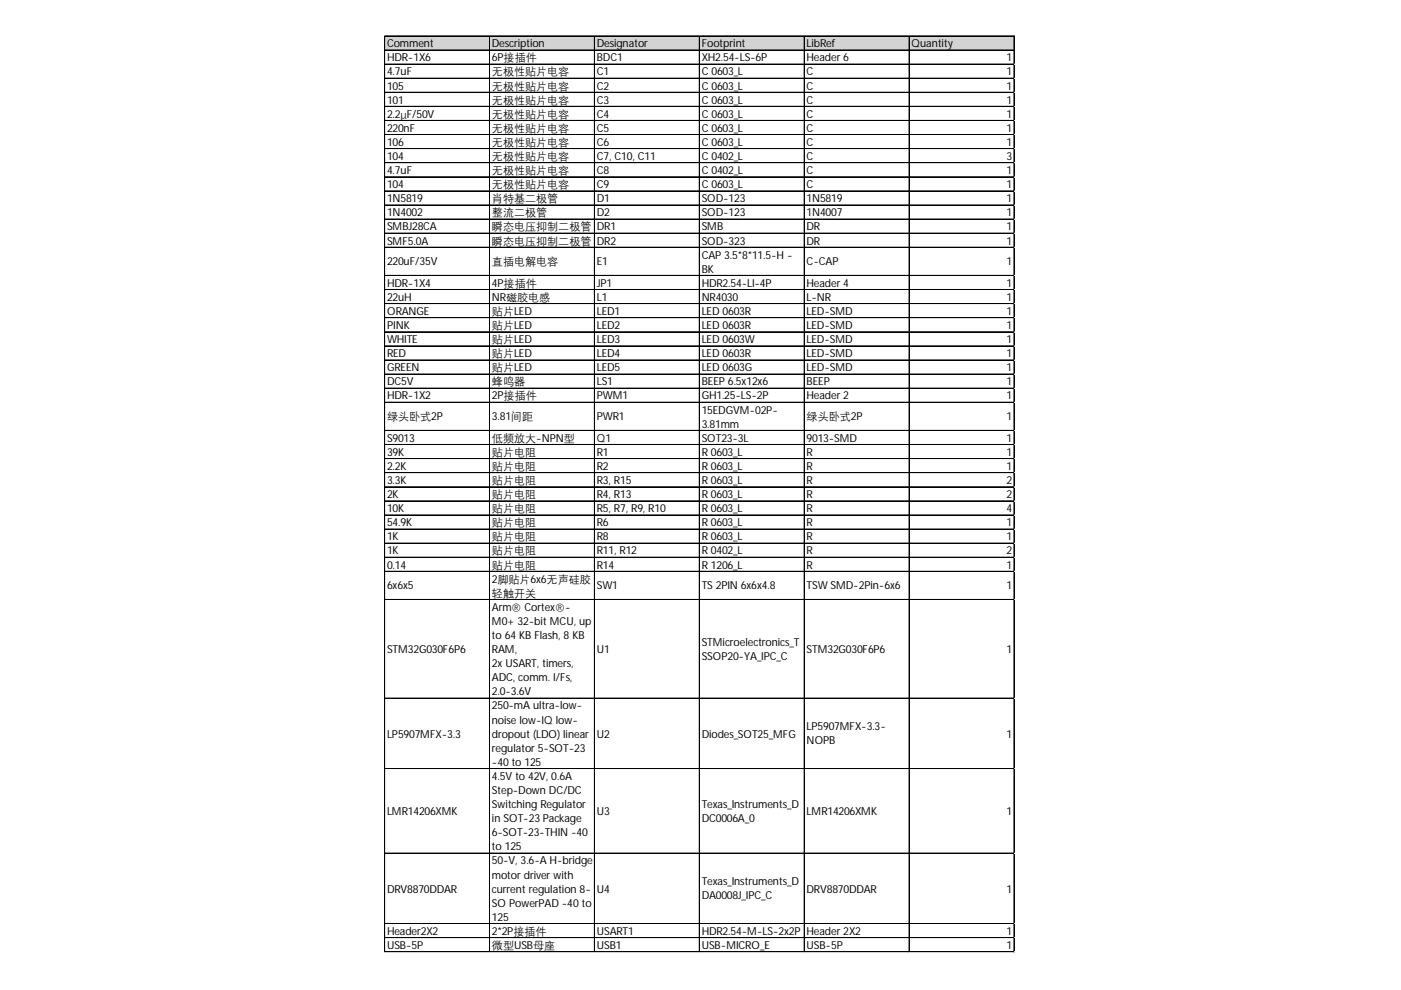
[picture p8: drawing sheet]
<svg xmlns="http://www.w3.org/2000/svg" width="297mm" height="210mm" viewBox="0 0 297 210" stroke-linecap="round" stroke-linejoin="round" font-family="sans-serif">
<defs><g id="words">
<g font-size="2.3">
<text x="82.1" y="10">Comment</text>
<text x="104.3" y="10">Description</text>
<text x="126.5" y="10">Designator</text>
<text x="148.8" y="10">Footprint</text>
<text x="171" y="10">LibRef</text>
<text x="193.3" y="10">Quantity</text>
<text x="82.1" y="13">HDR-1X6</text>
<text x="82.1" y="16">4.7uF</text>
<text x="104.3" y="13">6P接插件</text>
<text x="104.3" y="16">无极性贴片电容</text>
<text x="126.5" y="13">BDC1</text>
<text x="126.5" y="16">C1</text>
<text x="148.8" y="13">XH2.54-LS-6P</text>
<text x="148.8" y="16">C 0603_L</text>
<text x="171" y="13">Header 6</text>
<text x="171" y="16">C</text>
<text x="213.4" y="13">1</text>
<text x="213.4" y="16">1</text>
<text x="82.1" y="19">105</text>
<text x="82.1" y="22">101</text>
<text x="104.3" y="19">无极性贴片电容</text>
<text x="104.3" y="22">无极性贴片电容</text>
<text x="126.5" y="19">C2</text>
<text x="126.5" y="22">C3</text>
<text x="148.8" y="19">C 0603_L</text>
<text x="148.8" y="22">C 0603_L</text>
<text x="171" y="19">C</text>
<text x="171" y="22">C</text>
<text x="213.4" y="19">1</text>
<text x="213.4" y="22">1</text>
<text x="82.1" y="25">2.2μF/50V</text>
<text x="82.1" y="27.9">220nF</text>
<text x="104.3" y="25">无极性贴片电容</text>
<text x="104.3" y="27.9">无极性贴片电容</text>
<text x="126.5" y="25">C4</text>
<text x="126.5" y="27.9">C5</text>
<text x="148.8" y="25">C 0603_L</text>
<text x="148.8" y="27.9">C 0603_L</text>
<text x="171" y="25">C</text>
<text x="171" y="27.9">C</text>
<text x="213.4" y="25">1</text>
<text x="213.4" y="27.9">1</text>
<text x="82.1" y="30.9">106</text>
<text x="82.1" y="33.9">104</text>
<text x="104.3" y="30.9">无极性贴片电容</text>
<text x="104.3" y="33.9">无极性贴片电容</text>
<text x="126.5" y="30.9">C6</text>
<text x="126.5" y="33.9">C7, C10, C11</text>
<text x="148.8" y="30.9">C 0603_L</text>
<text x="148.8" y="33.9">C 0402_L</text>
<text x="171" y="30.9">C</text>
<text x="171" y="33.9">C</text>
<text x="213.4" y="30.9">1</text>
<text x="213.4" y="33.9">3</text>
<text x="82.1" y="36.9">4.7uF</text>
<text x="82.1" y="39.9">104</text>
<text x="104.3" y="36.9">无极性贴片电容</text>
<text x="104.3" y="39.9">无极性贴片电容</text>
<text x="126.5" y="36.9">C8</text>
<text x="126.5" y="39.9">C9</text>
<text x="148.8" y="36.9">C 0402_L</text>
<text x="148.8" y="39.9">C 0603_L</text>
<text x="171" y="36.9">C</text>
<text x="171" y="39.9">C</text>
<text x="213.4" y="36.9">1</text>
<text x="213.4" y="39.9">1</text>
<text x="82.1" y="42.9">1N5819</text>
<text x="82.1" y="45.9">1N4002</text>
<text x="104.3" y="42.9">肖特基二极管</text>
<text x="104.3" y="45.9">整流二极管</text>
<text x="126.5" y="42.9">D1</text>
<text x="126.5" y="45.9">D2</text>
<text x="148.8" y="42.9">SOD-123</text>
<text x="148.8" y="45.9">SOD-123</text>
<text x="171" y="42.9">1N5819</text>
<text x="171" y="45.9">1N4007</text>
<text x="213.4" y="42.9">1</text>
<text x="213.4" y="45.9">1</text>
<text x="82.1" y="48.9">SMBJ28CA</text>
<text x="82.1" y="51.8">SMF5.0A</text>
<text x="104.3" y="48.9">瞬态电压抑制二极管</text>
<text x="104.3" y="51.8">瞬态电压抑制二极管</text>
<text x="126.5" y="48.9">DR1</text>
<text x="126.5" y="51.8">DR2</text>
<text x="148.8" y="48.9">SMB</text>
<text x="148.8" y="51.8">SOD-323</text>
<text x="171" y="48.9">DR</text>
<text x="171" y="51.8">DR</text>
<text x="213.4" y="48.9">1</text>
<text x="213.4" y="51.8">1</text>
<text x="82.1" y="56.3">220uF/35V</text>
<text x="104.3" y="56.3">直插电解电容</text>
<text x="126.5" y="56.3">E1</text>
<text x="148.8" y="54.8">CAP 3.5*8*11.5-H -</text>
<text x="148.8" y="57.8">BK</text>
<text x="171" y="56.3">C-CAP</text>
<text x="213.4" y="56.3">1</text>
<text x="82.1" y="60.8">HDR-1X4</text>
<text x="82.1" y="63.8">22uH</text>
<text x="104.3" y="60.8">4P接插件</text>
<text x="104.3" y="63.8">NR磁胶电感</text>
<text x="126.5" y="60.8">JP1</text>
<text x="126.5" y="63.8">L1</text>
<text x="148.8" y="60.8">HDR2.54-LI-4P</text>
<text x="148.8" y="63.8">NR4030</text>
<text x="171" y="60.8">Header 4</text>
<text x="171" y="63.8">L-NR</text>
<text x="213.4" y="60.8">1</text>
<text x="213.4" y="63.8">1</text>
<text x="82.1" y="66.8">ORANGE</text>
<text x="82.1" y="69.8">PINK</text>
<text x="104.3" y="66.8">贴片LED</text>
<text x="104.3" y="69.8">贴片LED</text>
<text x="126.5" y="66.8">LED1</text>
<text x="126.5" y="69.8">LED2</text>
<text x="148.8" y="66.8">LED 0603R</text>
<text x="148.8" y="69.8">LED 0603R</text>
<text x="171" y="66.8">LED-SMD</text>
<text x="171" y="69.8">LED-SMD</text>
<text x="213.4" y="66.8">1</text>
<text x="213.4" y="69.8">1</text>
<text x="82.1" y="72.8">WHITE</text>
<text x="82.1" y="75.7">RED</text>
<text x="104.3" y="72.8">贴片LED</text>
<text x="104.3" y="75.7">贴片LED</text>
<text x="126.5" y="72.8">LED3</text>
<text x="126.5" y="75.7">LED4</text>
<text x="148.8" y="72.8">LED 0603W</text>
<text x="148.8" y="75.7">LED 0603R</text>
<text x="171" y="72.8">LED-SMD</text>
<text x="171" y="75.7">LED-SMD</text>
<text x="213.4" y="72.8">1</text>
<text x="213.4" y="75.7">1</text>
<text x="82.1" y="78.7">GREEN</text>
<text x="82.1" y="81.7">DC5V</text>
<text x="104.3" y="78.7">贴片LED</text>
<text x="104.3" y="81.7">蜂鸣器</text>
<text x="126.5" y="78.7">LED5</text>
<text x="126.5" y="81.7">LS1</text>
<text x="148.8" y="78.7">LED 0603G</text>
<text x="148.8" y="81.7">BEEP 6.5x12x6</text>
<text x="171" y="78.7">LED-SMD</text>
<text x="171" y="81.7">BEEP</text>
<text x="213.4" y="78.7">1</text>
<text x="213.4" y="81.7">1</text>
<text x="82.1" y="84.7">HDR-1X2</text>
<text x="82.1" y="89.1">绿头卧式2P</text>
<text x="104.3" y="84.7">2P接插件</text>
<text x="104.3" y="89.1">3.81间距</text>
<text x="126.5" y="84.7">PWM1</text>
<text x="126.5" y="89.1">PWR1</text>
<text x="148.8" y="84.7">GH1.25-LS-2P</text>
<text x="148.8" y="87.7">15EDGVM-02P-</text>
<text x="171" y="84.7">Header 2</text>
<text x="171" y="89.1">绿头卧式2P</text>
<text x="213.4" y="84.7">1</text>
<text x="213.4" y="89.1">1</text>
<text x="82.1" y="93.7">S9013</text>
<text x="104.3" y="93.7">低频放大-NPN型</text>
<text x="126.5" y="93.7">Q1</text>
<text x="148.8" y="90.7">3.81mm</text>
<text x="148.8" y="93.7">SOT23-3L</text>
<text x="171" y="93.7">9013-SMD</text>
<text x="213.4" y="93.7">1</text>
<text x="82.1" y="96.6">39K</text>
<text x="82.1" y="99.6">2.2K</text>
<text x="104.3" y="96.6">贴片电阻</text>
<text x="104.3" y="99.6">贴片电阻</text>
<text x="126.5" y="96.6">R1</text>
<text x="126.5" y="99.6">R2</text>
<text x="148.8" y="96.6">R 0603_L</text>
<text x="148.8" y="99.6">R 0603_L</text>
<text x="171" y="96.6">R</text>
<text x="171" y="99.6">R</text>
<text x="213.4" y="96.6">1</text>
<text x="213.4" y="99.6">1</text>
<text x="82.1" y="102.6">3.3K</text>
<text x="82.1" y="105.6">2K</text>
<text x="104.3" y="102.6">贴片电阻</text>
<text x="104.3" y="105.6">贴片电阻</text>
<text x="126.5" y="102.6">R3, R15</text>
<text x="126.5" y="105.6">R4, R13</text>
<text x="148.8" y="102.6">R 0603_L</text>
<text x="148.8" y="105.6">R 0603_L</text>
<text x="171" y="102.6">R</text>
<text x="171" y="105.6">R</text>
<text x="213.4" y="102.6">2</text>
<text x="213.4" y="105.6">2</text>
<text x="82.1" y="108.6">10K</text>
<text x="82.1" y="111.6">54.9K</text>
<text x="104.3" y="108.6">贴片电阻</text>
<text x="104.3" y="111.6">贴片电阻</text>
<text x="126.5" y="108.6">R5, R7, R9, R10</text>
<text x="126.5" y="111.6">R6</text>
<text x="148.8" y="108.6">R 0603_L</text>
<text x="148.8" y="111.6">R 0603_L</text>
<text x="171" y="108.6">R</text>
<text x="171" y="111.6">R</text>
<text x="213.4" y="108.6">4</text>
<text x="213.4" y="111.6">1</text>
<text x="82.1" y="114.6">1K</text>
<text x="82.1" y="117.6">1K</text>
<text x="104.3" y="114.6">贴片电阻</text>
<text x="104.3" y="117.6">贴片电阻</text>
<text x="126.5" y="114.6">R8</text>
<text x="126.5" y="117.6">R11, R12</text>
<text x="148.8" y="114.6">R 0603_L</text>
<text x="148.8" y="117.6">R 0402_L</text>
<text x="171" y="114.6">R</text>
<text x="171" y="117.6">R</text>
<text x="213.4" y="114.6">1</text>
<text x="213.4" y="117.6">2</text>
<text x="82.1" y="120.5">0.14</text>
<text x="82.1" y="125">6x6x5</text>
<text x="104.3" y="120.5">贴片电阻</text>
<text x="104.3" y="123.5">2脚贴片6x6无声硅胶</text>
<text x="126.5" y="120.5">R14</text>
<text x="126.5" y="125">SW1</text>
<text x="148.8" y="120.5">R 1206_L</text>
<text x="148.8" y="125">TS 2PIN 6x6x4.8</text>
<text x="171" y="120.5">R</text>
<text x="171" y="125">TSW SMD-2Pin-6x6</text>
<text x="213.4" y="120.5">1</text>
<text x="213.4" y="125">1</text>
<text x="104.3" y="126.5">轻触开关</text>
<text x="104.3" y="129.5">Arm® Cortex®-</text>
<text x="104.3" y="132.5">M0+ 32-bit MCU, up</text>
<text x="104.3" y="135.5">to 64 KB Flash, 8 KB</text>
<text x="148.8" y="136.9">STMicroelectronics_T</text>
<text x="82.1" y="138.5">STM32G030F6P6</text>
<text x="104.3" y="138.5">RAM,</text>
<text x="104.3" y="141.5">2x USART, timers,</text>
<text x="126.5" y="138.5">U1</text>
<text x="148.8" y="139.9">SSOP20-YA_IPC_C</text>
<text x="171" y="138.5">STM32G030F6P6</text>
<text x="213.4" y="138.5">1</text>
<text x="104.3" y="144.4">ADC, comm. I/Fs,</text>
<text x="104.3" y="147.4">2.0-3.6V</text>
<text x="104.3" y="150.4">250-mA ultra-low-</text>
<text x="104.3" y="153.4">noise low-IQ low-</text>
<text x="171" y="154.8">LP5907MFX-3.3-</text>
<text x="82.1" y="156.4">LP5907MFX-3.3</text>
<text x="104.3" y="156.4">dropout (LDO) linear</text>
<text x="104.3" y="159.4">regulator 5-SOT-23</text>
<text x="126.5" y="156.4">U2</text>
<text x="148.8" y="156.4">Diodes_SOT25_MFG</text>
<text x="171" y="157.8">NOPB</text>
<text x="213.4" y="156.4">1</text>
<text x="104.3" y="162.4">-40 to 125</text>
<text x="104.3" y="165.4">4.5V to 42V, 0.6A</text>
<text x="82.1" y="172.8">LMR14206XMK</text>
<text x="104.3" y="168.3">Step-Down DC/DC</text>
<text x="104.3" y="171.3">Switching Regulator</text>
<text x="126.5" y="172.8">U3</text>
<text x="148.8" y="171.3">Texas_Instruments_D</text>
<text x="171" y="172.8">LMR14206XMK</text>
<text x="213.4" y="172.8">1</text>
<text x="104.3" y="174.3">in SOT-23 Package</text>
<text x="104.3" y="177.3">6-SOT-23-THIN -40</text>
<text x="148.8" y="174.3">DC0006A_0</text>
<text x="104.3" y="180.3">to 125</text>
<text x="104.3" y="183.3">50-V, 3.6-A H-bridge</text>
<text x="82.1" y="189.3">DRV8870DDAR</text>
<text x="104.3" y="186.3">motor driver with</text>
<text x="104.3" y="189.3">current regulation 8-</text>
<text x="126.5" y="189.3">U4</text>
<text x="148.8" y="187.7">Texas_Instruments_D</text>
<text x="148.8" y="190.7">DA0008J_IPC_C</text>
<text x="171" y="189.3">DRV8870DDAR</text>
<text x="213.4" y="189.3">1</text>
<text x="104.3" y="192.2">SO PowerPAD -40 to</text>
<text x="104.3" y="195.2">125</text>
<text x="82.1" y="198.2">Header2X2</text>
<text x="82.1" y="201.2">USB-5P</text>
<text x="104.3" y="198.2">2*2P接插件</text>
<text x="104.3" y="201.2">微型USB母座</text>
<text x="126.5" y="198.2">USART1</text>
<text x="126.5" y="201.2">USB1</text>
<text x="148.8" y="198.2">HDR2.54-M-LS-2x2P</text>
<text x="148.8" y="201.2">USB-MICRO_E</text>
<text x="171" y="198.2">Header 2X2</text>
<text x="171" y="201.2">USB-5P</text>
<text x="213.4" y="198.2">1</text>
<text x="213.4" y="201.2">1</text>
</g>
</g></defs>
<path d="M81.6 7.7h133.6v3h-133.6z" fill="#d3d3d3"/>
<g fill="none" stroke="#000" stroke-width=".21">
<path d="M81.5 7.6v194.3M81.6 7.6v194.3M81.7 7.6h133.4M81.7 7.7h133.4M81.7 10.6h133.4M81.7 10.7h133.4M81.7 13.6h133.4M81.7 16.6h133.4M81.7 19.6h133.4M103.8 7.7v194.2M126 7.7v194.2M126.1 7.7v194.2"/>
<path d="M148.3 7.7v194.2M170.5 7.7v194.2M170.6 7.7v194.2M192.7 7.7v194.2M192.8 7.7v194.2M215 7.7v194.2M81.7 22.5h133.4M81.7 22.6h133.4M81.7 25.5h133.4M81.7 25.6h133.4M81.7 28.5h133.4M81.7 28.6h133.4"/>
<path d="M81.7 31.5h133.4M81.7 31.6h133.4M81.7 34.5h133.4M81.7 34.6h133.4M81.7 37.5h133.4M81.7 40.5h133.4M81.7 43.5h133.4M81.7 46.4h133.4M81.7 46.5h133.4M81.7 49.4h133.4M81.7 49.5h133.4M81.7 52.4h133.4"/>
<path d="M81.7 52.5h133.4M81.7 58.4h133.4M81.7 58.5h133.4M81.7 61.4h133.4M81.7 64.4h133.4M81.7 67.4h133.4M81.7 70.3h133.4M81.7 70.4h133.4M81.7 73.3h133.4M81.7 73.4h133.4M81.7 76.3h133.4M81.7 76.4h133.4"/>
<path d="M81.7 79.3h133.4M81.7 79.4h133.4M81.7 82.3h133.4M81.7 82.4h133.4M81.7 85.3h133.4M81.7 91.2h133.4M81.7 91.3h133.4M81.7 94.2h133.4M81.7 94.3h133.4M81.7 97.2h133.4M81.7 97.3h133.4M81.7 100.2h133.4"/>
<path d="M81.7 100.3h133.4M81.7 103.2h133.4M81.7 103.3h133.4M81.7 106.2h133.4M81.7 106.3h133.4M81.7 109.2h133.4M81.7 112.2h133.4M81.7 115.1h133.4M81.7 115.2h133.4M81.7 118.1h133.4M81.7 118.2h133.4M81.7 121.1h133.4"/>
<path d="M81.7 121.2h133.4M81.7 127.1h133.4M81.7 127.2h133.4M81.7 148h133.4M81.7 148.1h133.4M81.7 162.9h133.4M81.7 163h133.4M81.7 180.9h133.4M81.7 195.8h133.4M81.7 195.9h133.4M81.7 198.8h133.4M81.7 198.9h133.4"/>
<path d="M81.7 201.8h133.4"/>
</g>
<path d="M81.5 201.9v.1" fill="none" stroke="#d4d4d4" stroke-width=".21"/>
<path d="M81.5 201.9l.2 .1z" fill="#d4d4d4"/>
<path d="M103.8 201.9v.1" fill="none" stroke="#d4d4d4" stroke-width=".21"/>
<path d="M103.8 201.9l.1 .1z" fill="#d4d4d4"/>
<path d="M126 201.9v.1" fill="none" stroke="#d4d4d4" stroke-width=".21"/>
<path d="M126 201.9l.2 .1z" fill="#d4d4d4"/>
<path d="M148.3 201.9v.1" fill="none" stroke="#d4d4d4" stroke-width=".21"/>
<path d="M148.3 201.9l.1 .1z" fill="#d4d4d4"/>
<path d="M170.5 201.9v.1" fill="none" stroke="#d4d4d4" stroke-width=".21"/>
<path d="M170.5 201.9l.1 .1z" fill="#d4d4d4"/>
<path d="M192.7 201.9v.1" fill="none" stroke="#d4d4d4" stroke-width=".21"/>
<path d="M192.7 201.9l.2 .1z" fill="#d4d4d4"/>
<path d="M215 201.9v.1" fill="none" stroke="#d4d4d4" stroke-width=".21"/>
<path d="M215 201.9l.1 .1z" fill="#d4d4d4"/>
<path d="M215.1 13.6h.1" fill="none" stroke="#d4d4d4" stroke-width=".21"/>
<path d="M215.1 13.6l.1 .1z" fill="#d4d4d4"/>
<path d="M215.1 16.6h.1" fill="none" stroke="#d4d4d4" stroke-width=".21"/>
<path d="M215.1 16.6l.1 .1z" fill="#d4d4d4"/>
<path d="M215.1 19.6h.1" fill="none" stroke="#d4d4d4" stroke-width=".21"/>
<path d="M215.1 19.6l.1 .1z" fill="#d4d4d4"/>
<path d="M215.1 22.5h.1" fill="none" stroke="#d4d4d4" stroke-width=".21"/>
<path d="M215.1 22.5l.1 .2z" fill="#d4d4d4"/>
<path d="M215.1 25.5h.1" fill="none" stroke="#d4d4d4" stroke-width=".21"/>
<path d="M215.1 25.5l.1 .2z" fill="#d4d4d4"/>
<path d="M215.1 28.5h.1" fill="none" stroke="#d4d4d4" stroke-width=".21"/>
<path d="M215.1 28.5l.1 .1z" fill="#d4d4d4"/>
<path d="M215.1 31.5h.1" fill="none" stroke="#d4d4d4" stroke-width=".21"/>
<path d="M215.1 31.5l.1 .1z" fill="#d4d4d4"/>
<path d="M215.1 34.5h.1" fill="none" stroke="#d4d4d4" stroke-width=".21"/>
<path d="M215.1 34.5l.1 .1z" fill="#d4d4d4"/>
<path d="M215.1 37.5h.1" fill="none" stroke="#d4d4d4" stroke-width=".21"/>
<path d="M215.1 37.5l.1 .1z" fill="#d4d4d4"/>
<path d="M215.1 40.5h.1" fill="none" stroke="#d4d4d4" stroke-width=".21"/>
<path d="M215.1 40.5l.1 .1z" fill="#d4d4d4"/>
<path d="M215.1 43.5h.1" fill="none" stroke="#d4d4d4" stroke-width=".21"/>
<path d="M215.1 43.5l.1 .1z" fill="#d4d4d4"/>
<path d="M215.1 46.4h.1" fill="none" stroke="#d4d4d4" stroke-width=".21"/>
<path d="M215.1 46.4l.1 .2z" fill="#d4d4d4"/>
<path d="M215.1 49.4h.1" fill="none" stroke="#d4d4d4" stroke-width=".21"/>
<path d="M215.1 49.4l.1 .2z" fill="#d4d4d4"/>
<path d="M215.1 52.4h.1" fill="none" stroke="#d4d4d4" stroke-width=".21"/>
<path d="M215.1 52.4l.1 .1z" fill="#d4d4d4"/>
<path d="M215.1 58.4h.1" fill="none" stroke="#d4d4d4" stroke-width=".21"/>
<path d="M215.1 58.4l.1 .1z" fill="#d4d4d4"/>
<path d="M215.1 61.4h.1" fill="none" stroke="#d4d4d4" stroke-width=".21"/>
<path d="M215.1 61.4l.1 .1z" fill="#d4d4d4"/>
<path d="M215.1 64.4h.1" fill="none" stroke="#d4d4d4" stroke-width=".21"/>
<path d="M215.1 64.4l.1 .1z" fill="#d4d4d4"/>
<path d="M215.1 67.4h.1" fill="none" stroke="#d4d4d4" stroke-width=".21"/>
<path d="M215.1 67.4l.1 .1z" fill="#d4d4d4"/>
<path d="M215.1 70.3h.1" fill="none" stroke="#d4d4d4" stroke-width=".21"/>
<path d="M215.1 70.3l.1 .2z" fill="#d4d4d4"/>
<path d="M215.1 73.3h.1" fill="none" stroke="#d4d4d4" stroke-width=".21"/>
<path d="M215.1 73.3l.1 .2z" fill="#d4d4d4"/>
<path d="M215.1 76.3h.1" fill="none" stroke="#d4d4d4" stroke-width=".21"/>
<path d="M215.1 76.3l.1 .1z" fill="#d4d4d4"/>
<path d="M215.1 79.3h.1" fill="none" stroke="#d4d4d4" stroke-width=".21"/>
<path d="M215.1 79.3l.1 .1z" fill="#d4d4d4"/>
<path d="M215.1 82.3h.1" fill="none" stroke="#d4d4d4" stroke-width=".21"/>
<path d="M215.1 82.3l.1 .1z" fill="#d4d4d4"/>
<path d="M215.1 85.3h.1" fill="none" stroke="#d4d4d4" stroke-width=".21"/>
<path d="M215.1 85.3l.1 .1z" fill="#d4d4d4"/>
<path d="M215.1 91.2h.1" fill="none" stroke="#d4d4d4" stroke-width=".21"/>
<path d="M215.1 91.2l.1 .2z" fill="#d4d4d4"/>
<path d="M215.1 94.2h.1" fill="none" stroke="#d4d4d4" stroke-width=".21"/>
<path d="M215.1 94.2l.1 .2z" fill="#d4d4d4"/>
<path d="M215.1 97.2h.1" fill="none" stroke="#d4d4d4" stroke-width=".21"/>
<path d="M215.1 97.2l.1 .2z" fill="#d4d4d4"/>
<path d="M215.1 100.2h.1" fill="none" stroke="#d4d4d4" stroke-width=".21"/>
<path d="M215.1 100.2l.1 .1z" fill="#d4d4d4"/>
<path d="M215.1 103.2h.1" fill="none" stroke="#d4d4d4" stroke-width=".21"/>
<path d="M215.1 103.2l.1 .1z" fill="#d4d4d4"/>
<path d="M215.1 106.2h.1" fill="none" stroke="#d4d4d4" stroke-width=".21"/>
<path d="M215.1 106.2l.1 .1z" fill="#d4d4d4"/>
<path d="M215.1 109.2h.1" fill="none" stroke="#d4d4d4" stroke-width=".21"/>
<path d="M215.1 109.2l.1 .1z" fill="#d4d4d4"/>
<path d="M215.1 112.2h.1" fill="none" stroke="#d4d4d4" stroke-width=".21"/>
<path d="M215.1 112.2l.1 .1z" fill="#d4d4d4"/>
<path d="M215.1 115.1h.1" fill="none" stroke="#d4d4d4" stroke-width=".21"/>
<path d="M215.1 115.1l.1 .2z" fill="#d4d4d4"/>
<path d="M215.1 118.1h.1" fill="none" stroke="#d4d4d4" stroke-width=".21"/>
<path d="M215.1 118.1l.1 .2z" fill="#d4d4d4"/>
<path d="M215.1 121.1h.1" fill="none" stroke="#d4d4d4" stroke-width=".21"/>
<path d="M215.1 121.1l.1 .2z" fill="#d4d4d4"/>
<path d="M215.1 127.1h.1" fill="none" stroke="#d4d4d4" stroke-width=".21"/>
<path d="M215.1 127.1l.1 .1z" fill="#d4d4d4"/>
<path d="M215.1 148h.1" fill="none" stroke="#d4d4d4" stroke-width=".21"/>
<path d="M215.1 148l.1 .1z" fill="#d4d4d4"/>
<path d="M215.1 162.9h.1" fill="none" stroke="#d4d4d4" stroke-width=".21"/>
<path d="M215.1 162.9l.1 .2z" fill="#d4d4d4"/>
<path d="M215.1 180.9h.1" fill="none" stroke="#d4d4d4" stroke-width=".21"/>
<path d="M215.1 180.9l.1 .1z" fill="#d4d4d4"/>
<path d="M215.1 195.8h.1" fill="none" stroke="#d4d4d4" stroke-width=".21"/>
<path d="M215.1 195.8l.1 .1z" fill="#d4d4d4"/>
<path d="M215.1 198.8h.1" fill="none" stroke="#d4d4d4" stroke-width=".21"/>
<path d="M215.1 198.8l.1 .1z" fill="#d4d4d4"/>
<path d="M215.1 201.8h.1" fill="none" stroke="#d4d4d4" stroke-width=".21"/>
<path d="M215.1 201.8l.1 .1z" fill="#d4d4d4"/>
<use href="#words"/>
</svg>
